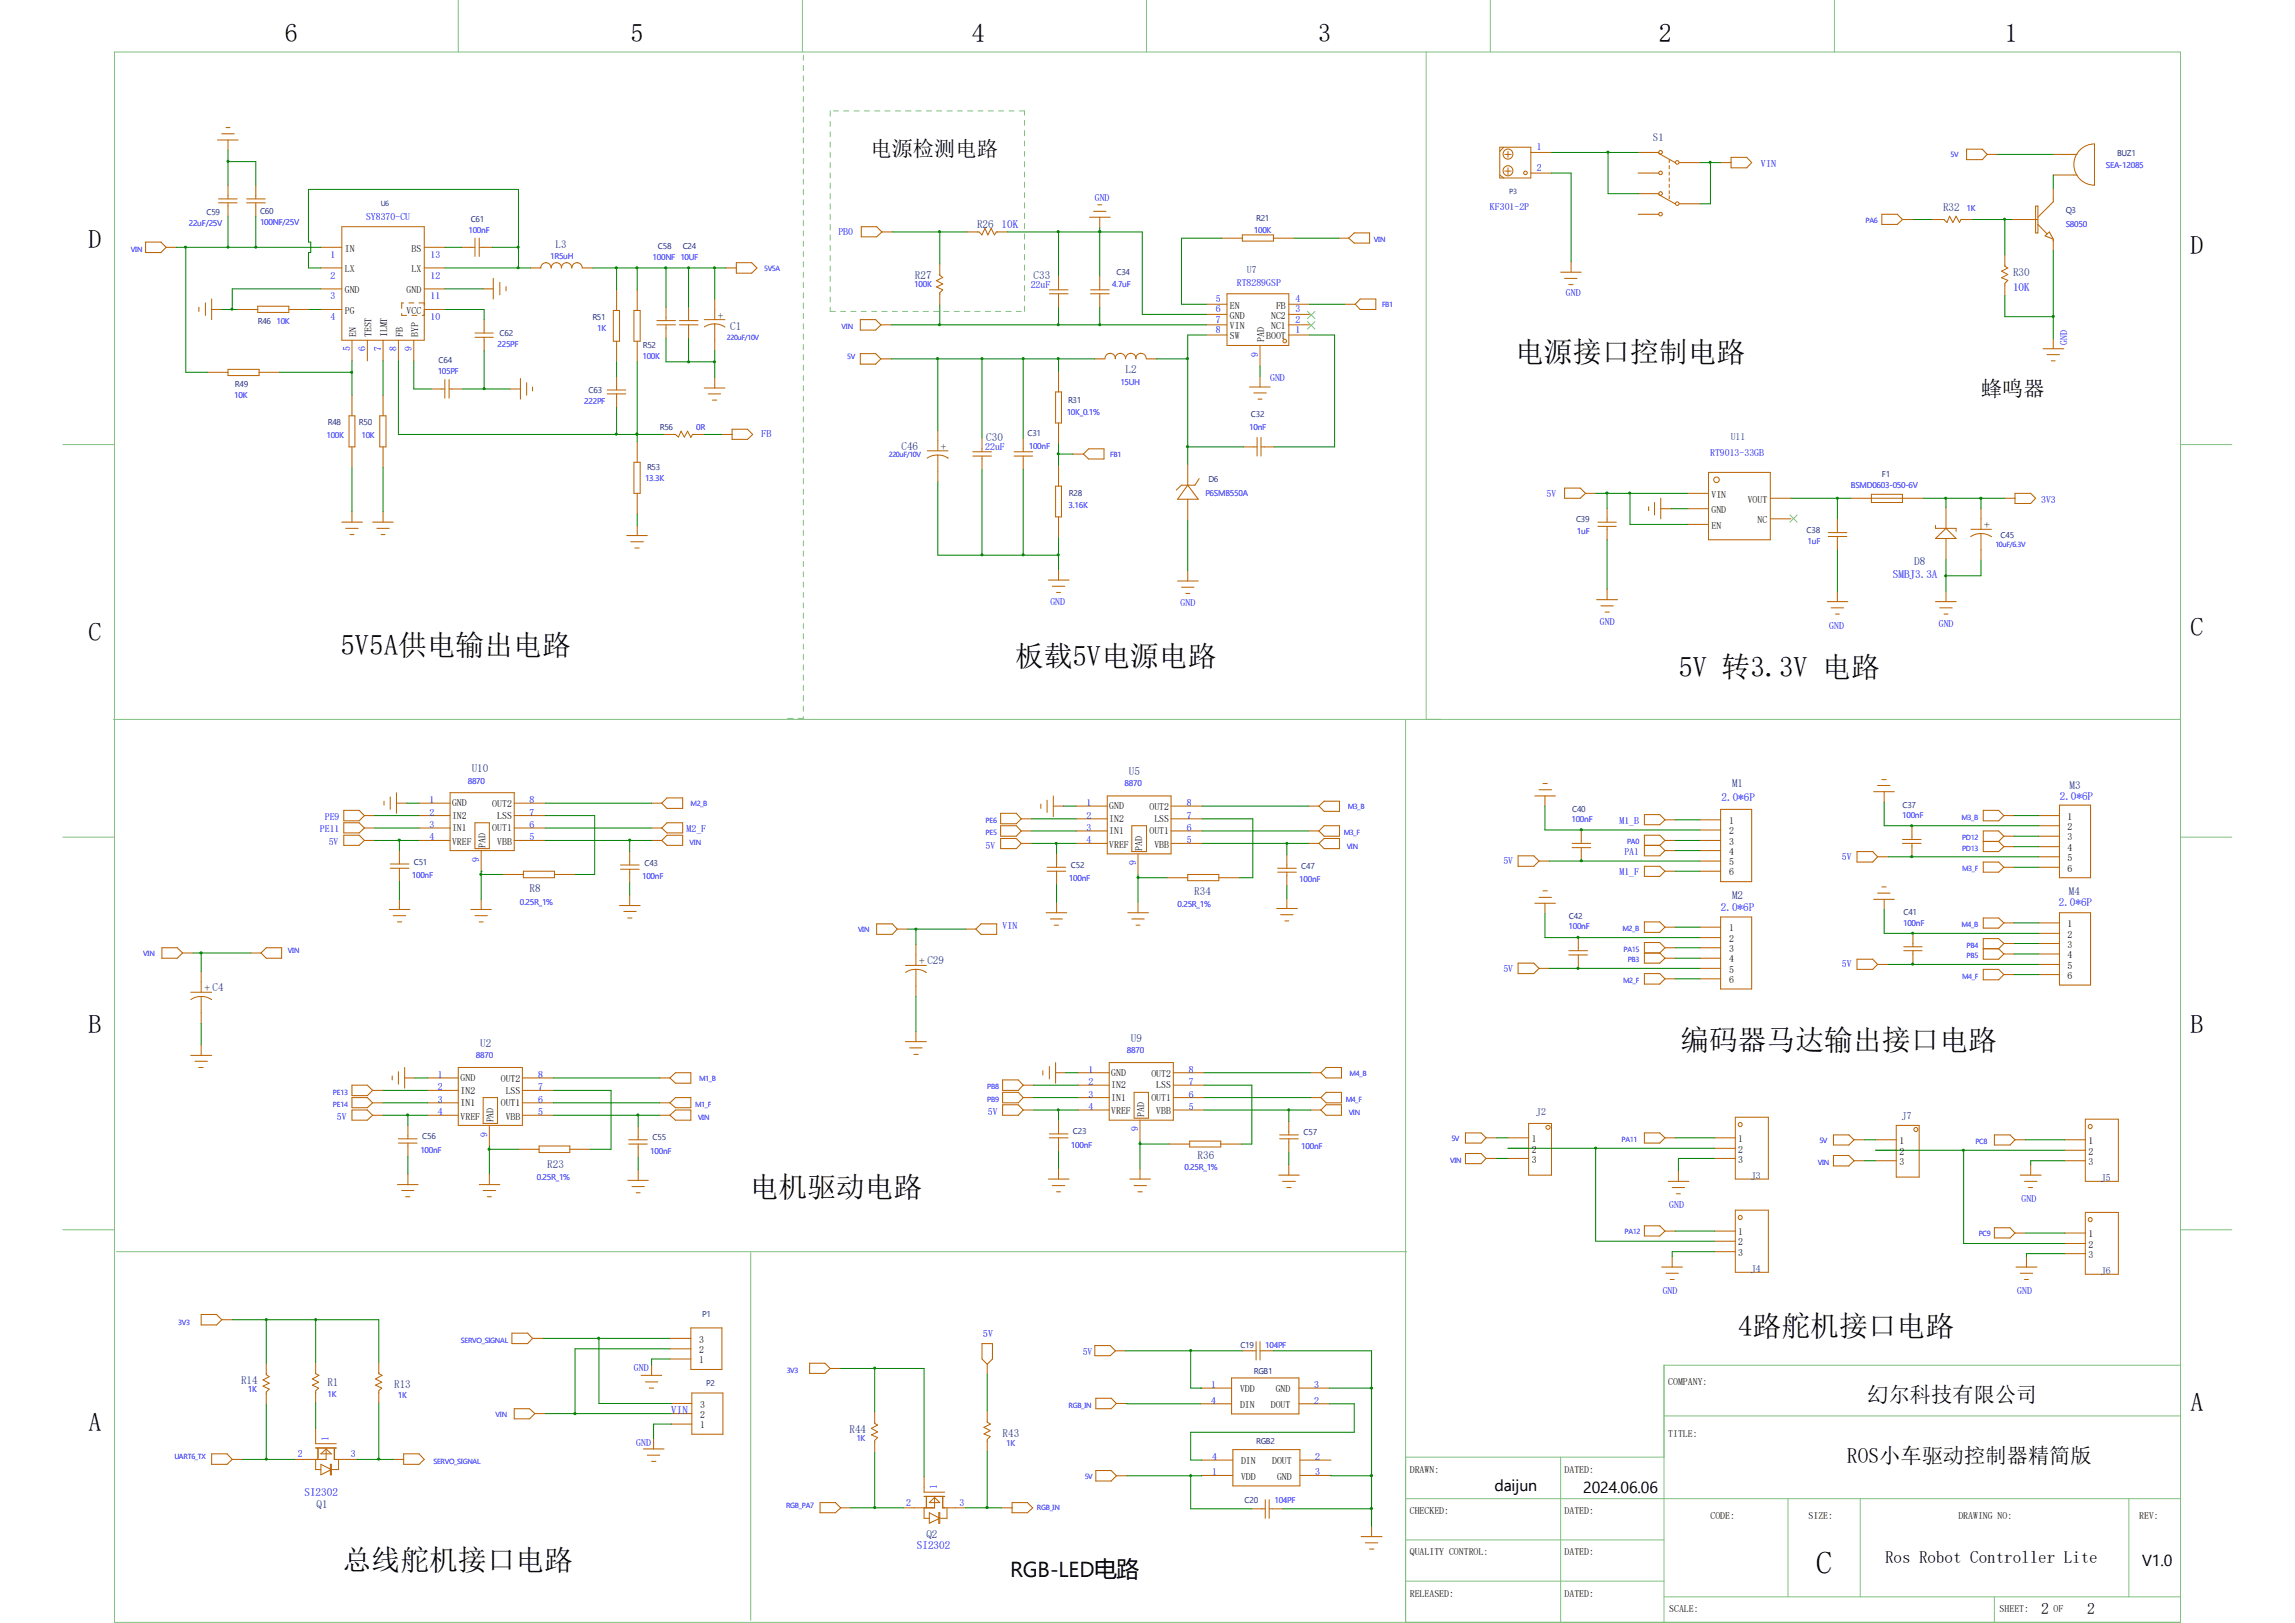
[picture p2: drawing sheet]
<svg xmlns="http://www.w3.org/2000/svg" width="297mm" height="210mm" viewBox="0 0 297 210" stroke-linecap="round" stroke-linejoin="round" font-family="sans-serif">
<defs><g id="words">
<text font-size="4.1" x="235" y="203.7">C</text>
<g font-size="3.7">
<text x="196.1" y="46.8">电源接口控制电路</text>
<text x="44.1" y="84.8">5V5A供电输出电路</text>
<text x="131.4" y="86.1">板载5V电源电路</text>
<text x="217.2" y="87.6">5V 转3.3V 电路</text>
<text x="217.5" y="135.9">编码器马达输出接口电路</text>
<text x="97" y="154.9">电机驱动电路</text>
<text x="225" y="172.9">4路舵机接口电路</text>
<text x="44.4" y="203.1">总线舵机接口电路</text>
</g>
<g font-size="3.3">
<text x="36.9" y="5.4">6</text>
<text x="81.6" y="5.4">5</text>
<text x="125.8" y="5.4">4</text>
<text x="170.6" y="5.4">3</text>
<text x="214.7" y="5.4">2</text>
<text x="259.5" y="5.4">1</text>
<text x="11.5" y="32.1">D</text>
<text x="283.5" y="32.8">D</text>
<text x="11.5" y="82.9">C</text>
<text x="283.5" y="82.3">C</text>
<text x="11.5" y="133.7">B</text>
<text x="283.5" y="133.7">B</text>
<text x="11.5" y="185.2">A</text>
<text x="283.5" y="182.5">A</text>
</g>
<g font-size="2.8">
<text x="112.6" y="20.2">电源检测电路</text>
<text x="256.4" y="51.3">蜂鸣器</text>
<text x="241.7" y="181.5">幻尔科技有限公司</text>
<text x="239" y="189.4">ROS小车驱动控制器精简版</text>
<text x="130.7" y="204.1">RGB-LED电路</text>
</g>
<text font-size="2.2" x="244" y="202.3">Ros Robot Controller Lite</text>
<g font-size="2.1">
<text x="193.4" y="193">daijun</text>
<text x="204.9" y="193.2">2024.06.06</text>
<text x="277.2" y="202.6">V1.0</text>
</g>
<g font-size="2">
<text x="264.2" y="208.8">2</text>
<text x="270.1" y="208.8">2</text>
</g>
<g font-size="1.4" fill="#004080">
<text x="213.9" y="18.2">S1</text>
<text x="126.4" y="29.5">R26</text>
<text x="251.5" y="27.3">R32</text>
<text x="71.9" y="32.1">L3</text>
<text x="260.5" y="35.8">R30</text>
<text x="118.4" y="36.1">R27</text>
<text x="133.8" y="36.1">C33</text>
<text x="94.5" y="42.7">C1</text>
<text x="145.7" y="48.3">L2</text>
<text x="116.7" y="58.2">C46</text>
<text x="127.6" y="57">C30</text>
<text x="247.7" y="73.1">D8</text>
<text x="61" y="99.9">U10</text>
<text x="146.1" y="100.3">U5</text>
<text x="224.2" y="101.9">M1</text>
<text x="267.8" y="102.1">M3</text>
<text x="68.5" y="115.4">R8</text>
<text x="154.6" y="115.8">R34</text>
<text x="224.2" y="116.4">M2</text>
<text x="267.8" y="115.9">M4</text>
<text x="62.1" y="135.5">U2</text>
<text x="146.3" y="134.8">U9</text>
<text x="70.8" y="151.1">R23</text>
<text x="155" y="150">R36</text>
<text x="31.2" y="179.1">R14</text>
<text x="42.4" y="179.4">R1</text>
<text x="51" y="179.6">R13</text>
<text x="109.9" y="185.4">R44</text>
<text x="129.8" y="185.9">R43</text>
<text x="41" y="195.2">Q1</text>
<text x="119.9" y="199">Q2</text>
</g>
<g font-size="1.4" fill="#00f">
<text x="129.6" y="29.5">10K</text>
<text x="260.5" y="37.6">10K</text>
<text x="245" y="74.8">SMBJ3.3A</text>
<text x="222.8" y="103.7">2.0*6P</text>
<text x="266.6" y="103.5">2.0*6P</text>
<text x="222.7" y="117.9">2.0*6P</text>
<text x="266.4" y="117.2">2.0*6P</text>
<text x="86.9" y="182.9">VIN</text>
<text x="39.4" y="193.5">SI2302</text>
<text x="118.7" y="200.5">SI2302</text>
</g>
<g font-size="1.4">
<text x="92.9" y="41.4">+</text>
<text x="121.8" y="58.3">+</text>
<text x="256.8" y="68.5">+</text>
<text x="119" y="124.9">+ C29</text>
<text x="26.5" y="128.4">+ C4</text>
</g>
<g font-size="1.3" fill="#00f">
<text x="198.9" y="19.4">1</text>
<text x="198.9" y="22.1">2</text>
<text x="227.9" y="21.6">VIN</text>
<text x="47.4" y="28.4">SY8370-CU</text>
<text x="141.7" y="26">GND</text>
<text x="192.8" y="27.2">KF301-2P</text>
<text x="42.8" y="33.4">1</text>
<text x="55.7" y="33.4">13</text>
<text x="108.5" y="30.4">PB0</text>
<text x="42.8" y="36.1">2</text>
<text x="42.8" y="38.7">3</text>
<text x="42.8" y="41.4">4</text>
<text x="55.7" y="41.4">10</text>
<text x="55.7" y="38.7">11</text>
<text x="55.7" y="36.1">12</text>
<text x="133.4" y="37.2">22uF</text>
<text x="157.4" y="39.1">5</text>
<text x="157.4" y="40.4">6</text>
<text x="157.4" y="41.7">7</text>
<text x="160.1" y="37">RT8289GSP</text>
<text x="167.6" y="41.7">2</text>
<text x="167.6" y="40.4">3</text>
<text x="167.6" y="39.1">4</text>
<text x="202.6" y="38.3">GND</text>
<text x="45.3" y="45.5" transform="rotate(-90 45.3 45.5)">5</text>
<text x="47.3" y="45.5" transform="rotate(-90 47.3 45.5)">6</text>
<text x="49.3" y="45.5" transform="rotate(-90 49.3 45.5)">7</text>
<text x="51.3" y="45.5" transform="rotate(-90 51.3 45.5)">8</text>
<text x="53.3" y="45.5" transform="rotate(-90 53.3 45.5)">9</text>
<text x="157.4" y="43.1">8</text>
<text x="162.8" y="46.1" transform="rotate(-90 162.8 46.1)">9</text>
<text x="167.6" y="43.1">1</text>
<text x="267.5" y="44.6" transform="rotate(-90 267.5 44.6)">GND</text>
<text x="164.4" y="49.4">GND</text>
<text x="98.5" y="56.6">FB</text>
<text x="127.5" y="58.2">22uF</text>
<text x="221.3" y="59.1">RT9013-33GB</text>
<text x="200.2" y="64.3">5V</text>
<text x="264.2" y="65">3V3</text>
<text x="135.9" y="78.3">GND</text>
<text x="152.8" y="78.4">GND</text>
<text x="207.1" y="80.8">GND</text>
<text x="236.7" y="81.4">GND</text>
<text x="250.9" y="81.2">GND</text>
<text x="41.4" y="107.7">PE11</text>
<text x="42" y="106.1">PE9</text>
<text x="55.6" y="103.9">1</text>
<text x="55.6" y="105.5">2</text>
<text x="55.6" y="107.1">3</text>
<text x="68.5" y="107.1">6</text>
<text x="68.5" y="105.5">7</text>
<text x="68.5" y="103.9">8</text>
<text x="88.9" y="107.7">M2_F</text>
<text x="140.6" y="104.3">1</text>
<text x="140.6" y="106">2</text>
<text x="140.6" y="107.5">3</text>
<text x="153.6" y="107.5">6</text>
<text x="153.6" y="106">7</text>
<text x="153.6" y="104.3">8</text>
<text x="209.6" y="106.6">M1_B</text>
<text x="42.5" y="109.4">5V</text>
<text x="55.6" y="108.8">4</text>
<text x="62" y="111.5" transform="rotate(-90 62 111.5)">9</text>
<text x="68.5" y="108.8">5</text>
<text x="127.6" y="109.8">5V</text>
<text x="140.6" y="109.1">4</text>
<text x="147" y="111.9" transform="rotate(-90 147 111.9)">9</text>
<text x="153.6" y="109.1">5</text>
<text x="194.6" y="111.8">5V</text>
<text x="209.6" y="113.3">M1_F</text>
<text x="210.2" y="110.6">PA1</text>
<text x="238.4" y="111.3">5V</text>
<text x="129.8" y="120.2">VIN</text>
<text x="194.6" y="125.7">5V</text>
<text x="238.4" y="125.2">5V</text>
<text x="56.7" y="139.5">1</text>
<text x="56.7" y="141.1">2</text>
<text x="56.7" y="142.7">3</text>
<text x="69.6" y="142.7">6</text>
<text x="69.6" y="141.1">7</text>
<text x="69.6" y="139.5">8</text>
<text x="140.9" y="138.8">1</text>
<text x="140.9" y="140.4">2</text>
<text x="140.9" y="142">3</text>
<text x="140.9" y="143.6">4</text>
<text x="153.8" y="143.6">5</text>
<text x="153.8" y="142">6</text>
<text x="153.8" y="140.4">7</text>
<text x="153.8" y="138.8">8</text>
<text x="43.6" y="144.9">5V</text>
<text x="56.7" y="144.3">4</text>
<text x="63.1" y="147.1" transform="rotate(-90 63.1 147.1)">9</text>
<text x="69.6" y="144.3">5</text>
<text x="127.8" y="144.3">5V</text>
<text x="147.3" y="146.4" transform="rotate(-90 147.3 146.4)">9</text>
<text x="261.6" y="155.5">GND</text>
<text x="216" y="156.3">GND</text>
<text x="215.2" y="167.4">GND</text>
<text x="261.1" y="167.4">GND</text>
<text x="127.2" y="173.1">5V</text>
<text x="82" y="177.5">GND</text>
<text x="140.1" y="175.3">5V</text>
<text x="156.8" y="179.6">1</text>
<text x="170.1" y="179.6">3</text>
<text x="156.8" y="181.7">4</text>
<text x="170.1" y="181.7">2</text>
<text x="38.5" y="188.6">2</text>
<text x="42.5" y="186.4" transform="rotate(-90 42.5 186.4)">1</text>
<text x="45.4" y="188.6">3</text>
<text x="82.3" y="187.1">GND</text>
<text x="156.9" y="190.9">1</text>
<text x="156.9" y="188.9">4</text>
<text x="170.2" y="188.9">2</text>
<text x="170.2" y="190.9">3</text>
<text x="117.3" y="194.9">2</text>
<text x="121.2" y="192.7" transform="rotate(-90 121.2 192.7)">1</text>
<text x="124.2" y="194.9">3</text>
</g>
<g font-size="1.3">
<text x="44.6" y="32.6">IN</text>
<text x="44.6" y="35.2">LX</text>
<text x="53.3" y="35.2">LX</text>
<text x="53.3" y="32.6">BS</text>
<text x="44.6" y="37.9">GND</text>
<text x="44.6" y="40.6">PG</text>
<text x="52.6" y="40.6">VCC</text>
<text x="52.6" y="37.9">GND</text>
<text x="159.2" y="39.9">EN</text>
<text x="159.2" y="41.2">GND</text>
<text x="164.5" y="41.2">NC2</text>
<text x="165.1" y="39.9">FB</text>
<text x="46.1" y="43.6" transform="rotate(-90 46.1 43.6)">EN</text>
<text x="48.1" y="43.6" transform="rotate(-90 48.1 43.6)">TEST</text>
<text x="50.1" y="43.6" transform="rotate(-90 50.1 43.6)">ILMT</text>
<text x="52.1" y="43.6" transform="rotate(-90 52.1 43.6)">FB</text>
<text x="54.1" y="43.6" transform="rotate(-90 54.1 43.6)">BYP</text>
<text x="159.2" y="42.6">VIN</text>
<text x="159.2" y="43.9">SW</text>
<text x="163.6" y="44.3" transform="rotate(-90 163.6 44.3)">PAD</text>
<text x="163.9" y="43.9">BOOT</text>
<text x="164.5" y="42.6">NC1</text>
<text x="221.5" y="64.4">VIN</text>
<text x="226.2" y="65">VOUT</text>
<text x="221.5" y="66.4">GND</text>
<text x="221.5" y="68.4">EN</text>
<text x="227.5" y="67.7">NC</text>
<text x="58.5" y="104.4">GND</text>
<text x="58.5" y="106">IN2</text>
<text x="58.5" y="107.6">IN1</text>
<text x="63.7" y="107.6">OUT1</text>
<text x="63.7" y="104.5">OUT2</text>
<text x="64.3" y="106">LSS</text>
<text x="143.6" y="104.7">GND</text>
<text x="143.6" y="106.3">IN2</text>
<text x="143.6" y="107.9">IN1</text>
<text x="148.8" y="107.9">OUT1</text>
<text x="148.8" y="104.9">OUT2</text>
<text x="149.4" y="106.3">LSS</text>
<text x="223.8" y="106.6">1</text>
<text x="223.8" y="107.9">2</text>
<text x="267.6" y="106.1">1</text>
<text x="267.6" y="107.4">2</text>
<text x="58.5" y="109.3">VREF</text>
<text x="62.8" y="109.7" transform="rotate(-90 62.8 109.7)">PAD</text>
<text x="64.3" y="109.3">VBB</text>
<text x="143.6" y="109.7">VREF</text>
<text x="147.8" y="110.1" transform="rotate(-90 147.8 110.1)">PAD</text>
<text x="149.4" y="109.7">VBB</text>
<text x="223.8" y="109.3">3</text>
<text x="223.8" y="110.6">4</text>
<text x="223.8" y="112">5</text>
<text x="223.8" y="113.3">6</text>
<text x="267.6" y="108.8">3</text>
<text x="267.6" y="110.1">4</text>
<text x="267.6" y="111.4">5</text>
<text x="267.6" y="112.8">6</text>
<text x="267.6" y="120">1</text>
<text x="223.8" y="120.5">1</text>
<text x="223.8" y="121.9">2</text>
<text x="223.8" y="123.2">3</text>
<text x="223.8" y="124.5">4</text>
<text x="223.8" y="125.9">5</text>
<text x="267.6" y="121.3">2</text>
<text x="267.6" y="122.6">3</text>
<text x="267.6" y="124">4</text>
<text x="267.6" y="125.3">5</text>
<text x="223.8" y="127.2">6</text>
<text x="267.6" y="126.7">6</text>
<text x="59.6" y="139.9">GND</text>
<text x="59.6" y="141.5">IN2</text>
<text x="59.6" y="143.1">IN1</text>
<text x="64.8" y="143.1">OUT1</text>
<text x="64.8" y="140">OUT2</text>
<text x="65.4" y="141.5">LSS</text>
<text x="143.8" y="139.2">GND</text>
<text x="143.8" y="140.8">IN2</text>
<text x="143.8" y="142.5">IN1</text>
<text x="149" y="142.5">OUT1</text>
<text x="149" y="139.4">OUT2</text>
<text x="149.6" y="140.8">LSS</text>
<text x="59.6" y="144.9">VREF</text>
<text x="63.9" y="145.2" transform="rotate(-90 63.9 145.2)">PAD</text>
<text x="65.4" y="144.9">VBB</text>
<text x="143.8" y="144.2">VREF</text>
<text x="148.1" y="144.6" transform="rotate(-90 148.1 144.6)">PAD</text>
<text x="149.6" y="144.2">VBB</text>
<text x="198.2" y="147.8">1</text>
<text x="198.2" y="149.1">2</text>
<text x="225" y="147.8">1</text>
<text x="225" y="149.1">2</text>
<text x="245.8" y="148">1</text>
<text x="245.8" y="149.4">2</text>
<text x="270.3" y="148">1</text>
<text x="270.3" y="149.4">2</text>
<text x="198.2" y="150.5">3</text>
<text x="225" y="150.5">3</text>
<text x="245.8" y="150.7">3</text>
<text x="270.3" y="150.7">3</text>
<text x="225" y="159.9">1</text>
<text x="225" y="161.2">2</text>
<text x="270.3" y="160.1">1</text>
<text x="270.3" y="161.5">2</text>
<text x="225" y="162.5">3</text>
<text x="270.3" y="162.8">3</text>
<text x="90.5" y="173.7">3</text>
<text x="90.5" y="176.4">1</text>
<text x="90.5" y="175.1">2</text>
<text x="215.9" y="179.2">COMPANY:</text>
<text x="90.6" y="184.8">1</text>
<text x="90.6" y="183.5">2</text>
<text x="90.6" y="182.2">3</text>
<text x="160.5" y="180.2">VDD</text>
<text x="160.5" y="182.2">DIN</text>
<text x="164.5" y="182.2">DOUT</text>
<text x="165.1" y="180.2">GND</text>
<text x="215.9" y="185.9">TITLE:</text>
<text x="160.6" y="191.5">VDD</text>
<text x="160.6" y="189.5">DIN</text>
<text x="164.6" y="189.5">DOUT</text>
<text x="165.3" y="191.5">GND</text>
<text x="182.5" y="190.5">DRAWN:</text>
<text x="202.5" y="190.5">DATED:</text>
<text x="182.5" y="195.9">CHECKED:</text>
<text x="202.5" y="195.9">DATED:</text>
<text x="221.4" y="196.6">CODE:</text>
<text x="234.1" y="196.6">SIZE:</text>
<text x="253.4" y="196.6">DRAWING NO:</text>
<text x="276.9" y="196.6">REV:</text>
<text x="182.5" y="201.3">QUALITY CONTROL:</text>
<text x="202.5" y="201.3">DATED:</text>
<text x="182.5" y="206.6">RELEASED:</text>
<text x="202.5" y="206.6">DATED:</text>
<text x="216" y="208.6">SCALE:</text>
<text x="258.8" y="208.6">SHEET:</text>
<text x="265.8" y="208.6">OF</text>
</g>
<g font-size="1.3" fill="#004080">
<text x="161.4" y="35.4">U7</text>
<text x="224" y="57">U11</text>
<text x="198.8" y="144.3">J2</text>
<text x="246.1" y="144.8">J7</text>
<text x="226.6" y="152.6">J3</text>
<text x="271.9" y="152.9">J5</text>
<text x="226.6" y="164.6">J4</text>
<text x="271.9" y="164.9">J6</text>
</g>
<g font-size="1.1" fill="#00f">
<text x="272.5" y="21.7">SEA-12085</text>
<text x="24.4" y="29.3">22uF/25V</text>
<text x="33.7" y="29.1">100NF/25V</text>
<text x="254.5" y="27.3">1K</text>
<text x="267.3" y="29.3">S8050</text>
<text x="60.6" y="30.1">100nF</text>
<text x="71.2" y="33.5">1R5uH</text>
<text x="84.5" y="33.7">100NF 10UF</text>
<text x="162.3" y="30.1">100K</text>
<text x="35.8" y="41.9">10K</text>
<text x="118.3" y="37.1">100K</text>
<text x="143.9" y="37.1">4.7uF</text>
<text x="64.4" y="44.9">225PF</text>
<text x="77.3" y="42.9">1K</text>
<text x="83.1" y="46.5">100K</text>
<text x="30.3" y="51.5">10K</text>
<text x="56.6" y="48.4">105PF</text>
<text x="75.6" y="52.2">222PF</text>
<text x="138" y="53.7">10K_0.1%</text>
<text x="145" y="49.8">15UH</text>
<text x="42.2" y="56.6">100K</text>
<text x="46.8" y="56.6">10K</text>
<text x="90.1" y="55.7">0R</text>
<text x="133.1" y="58.1">100nF</text>
<text x="161.7" y="55.6">10nF</text>
<text x="83.5" y="62.3">13.3K</text>
<text x="138.3" y="65.7">3.16K</text>
<text x="156" y="64.1">P6SMB550A</text>
<text x="239.5" y="63.2">BSMD0603-050-6V</text>
<text x="204.1" y="69">1uF</text>
<text x="233.9" y="70.4">1uF</text>
<text x="60.5" y="101.4">8870</text>
<text x="145.5" y="101.8">8870</text>
<text x="203.4" y="106.4">100nF</text>
<text x="246.2" y="105.8">100nF</text>
<text x="53.3" y="113.6">100nF</text>
<text x="83.1" y="113.7">100nF</text>
<text x="67.3" y="117.1">0.25R_1%</text>
<text x="138.3" y="114">100nF</text>
<text x="152.4" y="117.3">0.25R_1%</text>
<text x="168.1" y="114.1">100nF</text>
<text x="246.3" y="119.8">100nF</text>
<text x="203" y="120.3">100nF</text>
<text x="61.6" y="136.9">8870</text>
<text x="145.8" y="136.3">8870</text>
<text x="54.4" y="149.1">100nF</text>
<text x="84.2" y="149.3">100nF</text>
<text x="138.6" y="148.5">100nF</text>
<text x="168.4" y="148.6">100nF</text>
<text x="69.5" y="152.7">0.25R_1%</text>
<text x="153.3" y="151.4">0.25R_1%</text>
<text x="163.7" y="174.4">104PF</text>
<text x="32.1" y="180.2">1K</text>
<text x="42.4" y="180.7">1K</text>
<text x="51.5" y="180.8">1K</text>
<text x="110.8" y="186.5">1K</text>
<text x="130.2" y="187.2">1K</text>
<text x="164.9" y="194.5">104PF</text>
</g>
<g font-size="1.1" fill="#004080">
<text x="274" y="20.2">BUZ1</text>
<text x="26.7" y="27.8">C59</text>
<text x="33.7" y="27.6">C60</text>
<text x="60.9" y="28.8">C61</text>
<text x="162.6" y="28.5">R21</text>
<text x="267.3" y="27.6">Q3</text>
<text x="85.1" y="32.2">C58</text>
<text x="88.3" y="32.2">C24</text>
<text x="144.5" y="35.6">C34</text>
<text x="33.4" y="41.9">R46</text>
<text x="76.7" y="41.4">R51</text>
<text x="56.8" y="47">C64</text>
<text x="64.6" y="43.4">C62</text>
<text x="83.2" y="45">R52</text>
<text x="30.4" y="50.1">R49</text>
<text x="76.2" y="50.8">C63</text>
<text x="138.2" y="52.1">R31</text>
<text x="161.9" y="54">C32</text>
<text x="42.4" y="55">R48</text>
<text x="46.4" y="55">R50</text>
<text x="85.4" y="55.7">R56</text>
<text x="133" y="56.5">C31</text>
<text x="83.7" y="60.8">R53</text>
<text x="138.3" y="64.1">R28</text>
<text x="156.4" y="62.4">D6</text>
<text x="243.5" y="61.7">F1</text>
<text x="204" y="67.6">C39</text>
<text x="233.8" y="68.9">C38</text>
<text x="258.9" y="69.7">C45</text>
<text x="203.5" y="105">C40</text>
<text x="246.2" y="104.5">C37</text>
<text x="53.6" y="111.9">C51</text>
<text x="83.4" y="112">C43</text>
<text x="138.6" y="112.3">C52</text>
<text x="168.4" y="112.4">C47</text>
<text x="203" y="119">C42</text>
<text x="246.3" y="118.4">C41</text>
<text x="54.7" y="147.4">C56</text>
<text x="84.5" y="147.6">C55</text>
<text x="138.9" y="146.8">C23</text>
<text x="168.7" y="146.9">C57</text>
<text x="90.9" y="170.4">P1</text>
<text x="91.4" y="179.4">P2</text>
<text x="160.5" y="174.4">C19</text>
<text x="162.3" y="177.8">RGB1</text>
<text x="162.6" y="186.9">RGB2</text>
<text x="161.1" y="194.5">C20</text>
</g>
<g font-size="1" fill="#00f">
<text x="252.4" y="20.4">5V</text>
<text x="241.4" y="28.9">PA6</text>
<text x="16.9" y="32.6">VIN</text>
<text x="98.9" y="35.1">5V5A</text>
<text x="177.8" y="31.3">VIN</text>
<text x="178.9" y="39.8">FB1</text>
<text x="94.1" y="44">220uF/10V</text>
<text x="108.9" y="42.6">VIN</text>
<text x="109.6" y="46.4">5V</text>
<text x="115" y="59.2">220uF/10V</text>
<text x="143.7" y="59.1">FB1</text>
<text x="258.2" y="70.7">10uF/6.3V</text>
<text x="89.4" y="104.3">M2_B</text>
<text x="127.6" y="106.5">PE6</text>
<text x="174.4" y="104.7">M3_B</text>
<text x="253.8" y="106.1">M3_B</text>
<text x="89.2" y="109.4">VIN</text>
<text x="127.6" y="108.1">PE5</text>
<text x="173.9" y="108.1">M3_F</text>
<text x="174.3" y="109.8">VIN</text>
<text x="210.6" y="109.3">PA0</text>
<text x="253.9" y="112.7">M3_F</text>
<text x="253.9" y="108.8">PD12</text>
<text x="253.9" y="110.1">PD13</text>
<text x="253.8" y="120">M4_B</text>
<text x="18.5" y="123.7">VIN</text>
<text x="37.3" y="123.3">VIN</text>
<text x="111" y="120.6">VIN</text>
<text x="210" y="120.5">M2_B</text>
<text x="210.1" y="123.2">PA15</text>
<text x="210.7" y="124.5">PB3</text>
<text x="254.5" y="122.6">PB4</text>
<text x="254.5" y="124">PB5</text>
<text x="210.1" y="127.2">M2_F</text>
<text x="253.9" y="126.7">M4_F</text>
<text x="43.1" y="143.2">PE14</text>
<text x="43.1" y="141.6">PE13</text>
<text x="90" y="143.2">M1_F</text>
<text x="90.5" y="139.9">M1_B</text>
<text x="127.8" y="142.6">PB9</text>
<text x="127.8" y="141">PB8</text>
<text x="174.2" y="142.6">M4_F</text>
<text x="174.7" y="139.2">M4_B</text>
<text x="90.3" y="144.9">VIN</text>
<text x="174.5" y="144.3">VIN</text>
<text x="187.8" y="147.7">5V</text>
<text x="209.8" y="147.8">PA11</text>
<text x="235.5" y="147.9">5V</text>
<text x="255.7" y="148">PC8</text>
<text x="187.7" y="150.5">VIN</text>
<text x="235.2" y="150.7">VIN</text>
<text x="210.2" y="159.7">PA12</text>
<text x="256.1" y="159.9">PC9</text>
<text x="23.1" y="171.4">3V3</text>
<text x="59.6" y="173.7">SERVO_SIGNAL</text>
<text x="101.8" y="177.7">3V3</text>
<text x="64.1" y="183.3">VIN</text>
<text x="138.3" y="182.2">RGB_IN</text>
<text x="22.6" y="188.8">UART6_TX</text>
<text x="56.1" y="189.5">SERVO_SIGNAL</text>
<text x="140.4" y="191.4">5V</text>
<text x="101.7" y="195.1">RGB_PA7</text>
<text x="134.2" y="195.4">RGB_IN</text>
</g>
<g font-size="1" fill="#004080">
<text x="49.3" y="26.7">U6</text>
<text x="195.3" y="25.1">P3</text>
</g>
</g></defs>
<g fill="none" stroke="#81c081" stroke-width=".13">
<path d="M14.8 6.7h267.4v203.2h-267.4zM59.3 0v6.7M103.8 0v6.7M104 7.2v.6M104 8.5v.6M104 9.8v.7M104 11.1v.7M104 12.5v.7M104 13.8v.7M104 15.2v.6M104 16.5v.7M104 17.8v.7"/>
<path d="M104 19.2v.7M107.4 14.4v.6M107.4 15.7v.6M107.4 17.1v.6M107.4 18.4v.6M107.4 19.7v.7M107.9 14.4h.6M109.2 14.4h.7M110.5 14.4h.7M111.8 14.4h.7M113.2 14.4h.7M114.5 14.4h.7"/>
<path d="M115.9 14.4h.6M117.2 14.4h.7M118.5 14.4h.7M119.9 14.4h.7M121.2 14.4h.7M122.6 14.4h.6M123.9 14.4h.6M125.2 14.4h.7M126.6 14.4h.6M127.9 14.4h.7M129.2 14.4h.7M130.6 14.4h.6"/>
<path d="M131.9 14.4h.7v.5M132.6 15.6v.6M132.6 16.9v.7M132.6 18.2v.7M132.6 19.6v.6M148.4 0v6.7M184.6 6.7v86.4M192.9 0v6.7M237.4 0v6.7M104 20.5v.7M104 21.8v.7M104 23.2v.6"/>
<path d="M104 24.5v.7M104 25.9v.6M104 27.2v.7M104 28.5v.7M104 29.9v.6M104 31.2v.7M104 32.6v.6M104 33.9v.6M104 35.2v.7M104 36.5v.7M104 37.9v.7M104 39.2v.7"/>
<path d="M107.4 21v.7M107.4 22.4v.6M107.4 23.7v.7M107.4 25.1v.6M107.4 26.4v.7M107.4 27.7v.7M107.4 29v.8M107.4 30.4v.7M107.4 31.7v.7M107.4 33.1v.6M107.4 34.4v.7M107.4 35.7v.7"/>
<path d="M107.4 37.1v.7M107.4 38.4v.7M107.4 39.8v.5h.7M132.6 20.9v.7M132.6 22.3v.6M132.6 23.6v.7M132.6 24.9v.7M132.6 26.2v.7M132.6 27.6v.7M132.6 28.9v.7M132.6 30.3v.6M132.6 31.6v.7"/>
<path d="M132.6 32.9v.7M132.6 34.3v.7M132.6 35.6v.7M132.6 37v.6M132.6 38.3v.6M132.6 39.6v.7M8.1 57.5h6.7M104 40.6v.6M104 41.9v.7M104 43.2v.7M104 44.6v.7M104 45.9v.7"/>
<path d="M104 47.2v.7M104 48.6v.6M104 49.9v.7M104 51.3v.6M104 52.6v.7M104 53.9v.7M104 55.3v.6M104 56.6v.7M104 58v.6M104 59.3v.6M108.8 40.3h.6M110.1 40.3h.7"/>
<path d="M111.5 40.3h.6M112.8 40.3h.7M114.1 40.3h.7M115.5 40.3h.6M116.8 40.3h.7M118.2 40.3h.6M119.5 40.3h.6M120.8 40.3h.7M122.1 40.3h.7M123.5 40.3h.7M124.8 40.3h.7M126.2 40.3h.6"/>
<path d="M127.5 40.3h.7M128.8 40.3h.7M130.2 40.3h.7M131.5 40.3h.7M169.2 40.3l1 .9M169.2 41.6l1 1M170.2 40.3l-1 .9M170.2 41.6l-1 1M282.2 57.5h6.6M104 60.6v.7M104 61.9v.7M104 63.3v.7"/>
<path d="M104 64.6v.7M104 66v.6M104 67.3v.7M104 68.6v.7M104 70v.7M104 71.3v.7M104 72.6v.7M104 74v.6M104 75.3v.7M104 76.7v.6M104 78v.7M104 79.3v.7"/>
<path d="M231.6 66.6l1 1M232.6 66.6l-1 1M14.7 93.1h267.5M101.9 93h.8M104 80.7v.6M104 82v.7M104 83.4v.6M104 84.7v.6M104 86v.7M104 87.3v.7M104 88.7v.7M104 90v.7"/>
<path d="M104 91.4v.6M104 92.7v.3h-.7M181.9 93.1v116.8M8.1 108.3h6.7M282.2 108.3h6.6M8.1 159.1h6.7M282.2 159.1h6.6M15.1 162h166.9M97.2 162.1v47.6M282.2 176.7h-66.9v33.2M181.9 193.9h100.3M181.9 188.6h33.4"/>
<path d="M181.9 199.3h33.4M202 188.6v21.3M215.3 183.2h66.9M231.4 193.9v12.7M240.7 193.9v12.7M275.5 193.9v12.7M181.9 204.6h33.4M215.3 206.6h66.9M258.1 206.6v3.3"/>
</g>
<g fill="none" stroke="#bb6200" stroke-width=".13">
<path d="M28.2 18.1h2.6M28.7 17.3h1.6M29.3 16.5h.5M29.5 18.1v1.3M194.1 19h4v4h-4zM194.6 19l-.5 .6M194.7 20h.9M195.2 19.6v.8M198.1 19.7h2.7M212 19.7h2.7M214.7 19.9l2.1 1.1M254.5 19.3h2l.7 .7-.7 .7h-2z"/>
<path d="M257.2 20h1.3M265.7 20h3.1M269.4 19.2l.5-.3 .5-.2 .7-.1v5.4a2.67 2.67 0 0 1-2.6-1.8 2.67 2.67 0 0 1 .9-3zM18.8 31.3h2l.7 .7-.7 .7h-2zM21.5 32h1.3M25.7 39.8v.5M26.6 39.2v1.6M27.4 38.7v2.7M28.3 25.7h2.4M28.3 26.2h2.4M29.5 24v1.7M29.5 26.2v1.8"/>
<path d="M31.9 25.7h2.4M31.9 26.2h2.4M33.1 24v1.7M33.1 26.2v1.8M33.4 39.6h4v.8h-4zM41.5 32h2.7M41.5 34.7h2.7M41.5 37.4h2.7M44.2 29.3h10.7v14.7h-10.7zM52.2 39.2h-.2v.7M52.9 39.2h.7M54.2 39.2h.7"/>
<path d="M54.9 32h2.7M54.9 34.7h2.7M54.9 37.4h2.7M59.7 32h1.8M61.5 30.8v2.4M62 32h1.7M62 30.8v2.4M62.5 37.4h1.3M63.8 36v2.7M64.7 36.5v1.6M65.5 37.1v.5M68.7 34.7h1.3"/>
<path d="M70.7 34a.68 .68 0 0 1 .6 .7 .68 .68 0 0 1 .7-.7 .68 .68 0 0 1 .7 .7M70.7 34a.68 .68 0 0 0-.7 .7M73.4 34a.68 .68 0 0 0-.8 .7M74.7 34a.68 .68 0 0 1 .7 .7h1.3M74.7 34a.68 .68 0 0 0-.7 .7 .68 .68 0 0 0-.7-.7M79.8 37.5v2.7M82.5 37.5v2.7M86.2 39.8v1.7M89.1 39.8v1.7M92.5 38.7v2.7M93.9 34.7h1.4M95.3 34h2l.7 .7-.7 .6h-2z"/>
<path d="M111.5 29.3h2l.6 .7-.6 .6h-2zM114.1 30h1.4M121.6 34.2v1.4l.4 .3-.8 .4 .8 .4-.8 .4 .8 .4-.4 .4v1.6M125.1 30h1.6l.4 .4 .4-.9 .3 .9 .5-.9 .4 .9 .2-.4h1.5M135.8 38h2.4M135.8 37.5h2.4M137 35.7v1.8M137 38v1.8M141 28.1h2.7M141.1 38h2.5M141.1 37.5h2.5M141.5 27.3h1.6"/>
<path d="M142.1 26.5h.5M142.3 28.1v1.4M142.3 35.7v1.8M142.3 38v1.8M156.1 39.4h2.7M158.1 30.8h2.7M158.8 38h8v6.7h-8zM160.8 30.4h4v.8h-4zM164.8 30.8h2.7M166.8 39.4h2.7M173.2 30.8h1.3M174 39.4h1.4"/>
<path d="M174.5 30.8l.8-.7h1.9v1.4h-1.9zM176 38.7h2.1v1.3h-2.1l-.6-.6zM194.1 22.6l.5 .4M194.7 22.1h.9M195.2 21.7v.9M198.1 22.4h2.7M202 35.2h2.6M202.5 36h1.6M203 36.8h.6M203.3 33.9v1.3M212 22.4h2.7M212 25.1h2.7"/>
<path d="M212 27.7h2.7M214.7 25.2l2.1 1.2M216 20.7v.3M216 21.4v.4M216 22.3v.3M216 23v.5M216 23.8v.5M216 24.7v.4M216 25.3v.4M217.3 21h2.7M217.3 26.4h2.7M222.7 21h1.3"/>
<path d="M224 20.4h2.1l.6 .6-.6 .7h-2.1zM243.5 27.7h2l.7 .7-.7 .6h-2zM246.2 28.4h1.4M250 28.4h1.6l.4 .4 .3-.8 .4 .8 .5-.8 .4 .8 .2-.4h1.5M259.5 33v1.5l.3 .2-.8 .4 .8 .4-.8 .4 .8 .4-.3 .4v1.5M260.4 28.4h3.3M263.4 26.7h.3v3.4h-.3zM263.7 29l1.2 1.3M264.7 30.5l.5-.5 .5 .9zM265.7 24.4v1.7l-2 2M265.7 30.9v1.5M265.7 22.6h3.1"/>
<path d="M26.8 48.2h2.7M27.4 40h1.3M29.5 47.8h4v.8h-4zM30.7 40h2.7M33.5 48.2h2.7M37.4 40h2.7M41.5 40h2.7M45.2 53.8h.7v4h-.7zM45.6 44v2.7M45.6 51.1v2.7M45.6 57.8v2.7M47.5 44v2.7"/>
<path d="M49.1 53.8h.9v4h-.9zM49.6 44v2.7M49.6 51.1v2.7M49.6 57.8v2.7M51.6 44v2.7M52 40.6v.2h.6M53.3 40.8h.7M53.6 44v2.7M54.7 40.8h.2M54.9 40h2.7M55.8 50.3h1.8M57.6 49.1v2.4"/>
<path d="M58.1 50.3h1.8M58.1 49.1v2.4M61.5 43.1h2.3M61.5 43.6h2.3M62.7 41.4v1.7M62.7 43.6v1.8M66 50.3h1.4M67.4 49v2.6M68.2 49.5v1.6M68.9 50.1v.5M78.6 50.5h2.4M78.6 51h2.4"/>
<path d="M79.4 40.2h.8v4h-.8zM79.8 44.2v2.6M79.8 48.7v1.8M79.8 51v1.7M82 59.8h.8v4h-.8zM82 40.2h.8v4h-.8zM82.5 44.2v2.6M82.5 57.1v2.7M85 42h2.4M85 41.5h2.4M85.9 56.2h1.5l.4 .4 .3-.8 .5 .8 .4-.8 .4 .8 .2-.4h1.5M86.2 42v1.8"/>
<path d="M87.9 42h2.4M87.9 41.5h2.4M89.1 42v1.8M91.1 41.4h2.7M91.1 50.2h2.7M91.7 51h1.6M92.2 51.8h.6M92.5 41.9a2.08 2.08 0 0 1 1.3 .4M92.5 42v-.1a2.16 2.16 0 0 0-1.3 .4M92.5 41.9v3.5M92.5 48.9v1.3M93.4 56.2h1.3"/>
<path d="M94.7 55.5h2l.7 .7-.7 .7h-2zM111.3 41.4h2l.7 .6-.7 .7h-2zM111.3 45.8h2l.7 .6-.7 .7h-2zM114 42h1.4M114 46.4h1.4M120 58.3h2.7M121.3 58.9a2.16 2.16 0 0 0-1.3 .4M121.4 55.7v2.6M122.7 59.3a2.15 2.15 0 0 0-1.3-.4v3.5M125.9 58.5h2.4M125.9 59h2.4M127.1 56.7v1.8"/>
<path d="M127.1 59v1.7M131.2 58.5h2.4M131.2 59h2.4M132.4 56.7v1.8M132.4 59v1.7M136.6 50.7h.8v4h-.8zM137 48v2.7M137 54.7v2.7M138.9 58.8h1.3M140.9 58.1h2v1.3h-2l-.7-.6zM141.7 46.4h1.3M143.7 45.8a.57 .57 0 0 0-.7 .6"/>
<path d="M143.7 45.7a.68 .68 0 0 1 .7 .7M145 45.7a.68 .68 0 0 1 .7 .7M145 45.8a.57 .57 0 0 0-.7 .6M146.3 45.8a.57 .57 0 0 0-.6 .6M146.3 45.7a.68 .68 0 0 1 .7 .7M147.7 45.8a.57 .57 0 0 0-.7 .6M147.7 45.7a.68 .68 0 0 1 .6 .7M148.4 46.4h1.3M156.1 43.3h2.7M156.1 42h2.7M156.1 40.7h2.7M160.9 57.8h1.8"/>
<path d="M161.7 50.1h2.7M162.3 50.8h1.6M162.7 56.6v2.4M162.8 51.6h.5M163.1 44.7v2.7M163.1 48.7v1.4M163.2 57.8h1.7M163.2 56.6v2.4M166.8 43.3h2.7M166.8 42h2.7M166.8 40.7h2.7M264.4 45.1h2.7"/>
<path d="M264.9 45.9h1.6M265.5 46.7h.5M265.7 43.8v1.3M44.2 67.6h2.7M44.7 68.4h1.7M45.3 69.2h.5M45.6 66.2v1.4M48.2 67.6h2.7M48.8 68.4h1.6M49.3 69.2h.5M49.6 66.2v1.4M81.1 69.3h2.7"/>
<path d="M81.6 70.1h1.7M82.2 70.9h.5M82.5 63.8v2.7M82.5 68v1.3M135.7 75.1h2.6M136.2 75.9h1.6M136.6 62.9h.8v4h-.8zM136.7 76.7h.5M137 60.2v2.7M137 66.9v2.7M137 73.7v1.4M152.4 75.2h2.7"/>
<path d="M152.9 76h1.6M153.5 76.8h.5M153.7 62.8l1.4 1.8h-2.7zM153.7 60.1v2.7M153.7 64.6v2.7M153.7 73.8v1.4M155.2 61.9l-.6 .9h-1.7l-.7 .6M202.5 63.2h2l.7 .6-.7 .7h-2zM205.2 63.8h1.3M206.6 77.6h2.7M206.8 68.1h2.4M206.8 67.6h2.4"/>
<path d="M207.2 78.4h1.6M207.7 79.2h.6M208 65.8v1.8M208 68.1v1.7M208 76.2v1.4M213.4 65.6v.5M214.1 65v1.6M214.9 65.8h1.4M214.9 64.5v2.6M218.4 63.8h2.7M218.4 65.8h2.7M218.4 67.9h2.7"/>
<path d="M221.1 61.1h8v8.7h-8zM229.1 67.1h2.7M229.1 64.5h2.7M236.5 77.9h2.6M236.6 69.4h2.4M236.6 68.9h2.4M237 78.7h1.6M237.5 79.5h.5M237.8 67.1v1.8M237.8 69.4v1.8M237.8 76.5v1.4M239.5 64.5h9.4"/>
<path d="M242.2 64h4v1h-4zM250.5 69.7l1.3-1.3 1.4 1.3zM250.5 68v.4h2.7v.3M250.5 77.9h2.7M251 78.7h1.6M251.6 79.5h.5M251.8 65.7v2.7M251.8 69.7v2.7M251.8 76.5v1.4M255.1 68.5h2.6M256.4 69a2.16 2.16 0 0 0-1.4 .4M256.4 65.8v2.7"/>
<path d="M256.4 69v3.5M256.4 69a2.42 2.42 0 0 1 1.3 .4M259.5 64.5h1.3M260.8 63.8h2l.6 .7-.6 .7h-2zM44.5 106.5h2l.7 .6-.7 .7h-2zM44.5 108.1h2l.7 .7-.7 .6h-2zM44.5 104.9h2l.7 .6-.7 .7h-2zM47.2 105.5h1.3M47.2 107.1h1.3M47.2 108.8h1.3M49.7 103.7v.5M50.4 117.7h2.6"/>
<path d="M50.5 111.8h2.4M50.5 112.4h2.4M50.5 103.1v1.6M50.9 118.5h1.6M51.3 103.9h1.3M51.3 102.6v2.6M51.4 119.3h.6M51.7 110.1v1.7M51.7 112.4v1.7M51.7 116.4v1.3M54.2 103.9h4.1M54.2 105.5h4.1"/>
<path d="M54.2 107.1h4.1M54.2 108.8h4.1M58.3 102.6h8.2v7.5h-8.2zM60.9 117.7h2.7M61.5 106.5h1.8v3.3h-1.8zM61.5 118.5h1.6M62 119.3h.5M62.3 110.1v2.6M62.3 116.4v1.3M65.1 113.2h2.6M66.5 103.9h4.1M66.5 105.5h4.1"/>
<path d="M66.5 107.1h4.1M66.5 108.8h4.1M67.7 112.7h4.1v.9h-4.1zM71.8 113.2h2.6M80.2 117.2h2.6M80.3 111.9h2.4M80.3 112.5h2.4M80.7 117.9h1.6M81.2 118.8h.6M81.5 110.2v1.7M81.5 112.5v1.7M81.5 115.8v1.4"/>
<path d="M84.3 103.9h1.3M84.3 107.1h1.3M84.3 108.8h1.3M85.6 107.1l.7-.6h2v1.3h-2zM85.6 108.8l.7-.7h2v1.3h-2zM85.6 103.9l.7-.6h2v1.3h-2zM113.5 119.5h2l.6 .7-.6 .7h-2zM127 119.5h2v1.4h-2l-.7-.7zM129.5 108.5h2l.7 .6-.7 .7h-2zM129.5 106.8h2l.7 .7-.7 .7h-2zM129.5 105.2h2l.7 .8-.7 .6h-2zM132.2 109.1h1.3"/>
<path d="M132.2 106h1.3M132.2 107.5h1.3M134.7 104.1v.5M135.4 118.1h2.6M135.5 112.7h2.4M135.5 112.2h2.4M135.5 103.5v1.6M135.9 118.9h1.6M136.3 104.3h1.4M136.3 103v2.7M136.4 119.7h.6M136.7 110.5v1.7"/>
<path d="M136.7 112.7v1.8M136.7 116.8v1.3M139.3 109.1h4M139.3 104.3h4M139.3 106h4M139.3 107.5h4M143.3 103h8.3v7.5h-8.3zM146 118.1h2.6M146.5 106.8h1.9v3.4h-1.9zM146.5 118.9h1.6M147 119.7h.5M147.3 110.5v2.7"/>
<path d="M147.3 116.8v1.3M151 113.6h2.7M151.6 109.1h4M151.6 104.3h4M151.6 106h4M151.6 107.5h4M153.7 113.2h4v.8h-4zM157.7 113.6h2.7M165.2 117.6h2.7M165.4 112.4h2.4M165.4 112.9h2.4M165.7 118.4h1.6"/>
<path d="M166.3 119.2h.5M166.5 110.6v1.8M166.5 112.9v1.7M166.5 116.2v1.4M169.3 109.1h1.4M169.3 104.3h1.4M169.3 107.5h1.4M170.7 109.1l.7-.6h2v1.3h-2zM170.7 104.3l.7-.6h2v1.3h-2zM171.4 106.8h2v1.4h-2l-.7-.7zM196.5 110.7h2l.7 .7-.7 .7h-2zM198.6 103h2.7"/>
<path d="M198.6 116.9h2.7M199.2 111.4h1.3M199.2 102.2h1.6M199.2 116.1h1.6M199.7 101.4h.5M199.7 115.3h.5M199.9 103v1.3M199.9 116.9v1.3M203.5 109.1h2.4M203.5 109.7h2.4M204.6 107.4v1.7M204.6 109.7v1.7"/>
<path d="M212.8 109.4h2M212.8 105.4h2l.7 .7-.7 .6h-2zM212.8 112.1h2l.7 .6-.7 .7h-2zM212.8 119.3h2l.7 .7-.7 .6h-2zM214.8 109.4l.7 .7M215.5 110.1h1.3M215.5 108.8h1.3M215.5 106.1h1.3M215.5 112.7h1.3M215.5 120h1.3M215.5 108.8l-.7-.7h-2v2.6h2l.7-.6M215.5 108.8l-.7 .6"/>
<path d="M220 110.1h2.7M220 108.8h2.7M220 106.1h2.7M220 107.4h2.7M220 111.4h2.7M220 112.7h2.7M220 120h2.7M222.7 104.7h4v9.4h-4zM222.7 118.7h4v9.3h-4zM240.3 110.2h2.1l.6 .7-.6 .6h-2.1zM242.5 102.4h2.7M242.5 116.4h2.7"/>
<path d="M243 110.9h1.3M243 101.6h1.6M243 115.6h1.6M243.5 100.9h.6M243.5 114.8h.6M243.8 102.4v1.4M243.8 116.4v1.3M246.2 109.1h2.4M246.2 108.6h2.4M247.4 106.8v1.8M247.4 109.1v1.8M256.7 111.5h2l.6 .7-.6 .7h-2z"/>
<path d="M256.7 104.9h2l.6 .6-.6 .7h-2zM256.7 118.8h2l.6 .6-.6 .7h-2zM256.7 108.9h2M258.7 108.9l.6 .7M259.3 105.5h1.3M259.3 108.2h1.3M259.3 109.6h1.3M259.3 112.2h1.3M259.3 119.4h1.3M259.3 108.2l-.6-.7h-2v2.7h2l.6-.6M259.3 108.2l-.6 .7M263.9 105.5h2.6"/>
<path d="M263.9 106.8h2.6M263.9 108.2h2.6M263.9 109.6h2.6M263.9 110.9h2.6M263.9 112.2h2.6M263.9 119.4h2.6M266.5 104.2h4.1v9.4h-4.1zM266.5 118.1h4.1v9.4h-4.1zM21 122.6h1.9l.7 .7-.7 .7h-1.9zM23.6 123.3h1.4M24.7 128.4h2.7M24.7 136.6h2.7"/>
<path d="M25.2 137.3h1.6M25.7 138.1h.6M26 128.9a2.16 2.16 0 0 0-1.3 .4M26 125.7v2.7M26 128.9v3.5M26 135.2v1.4M26 128.9a2.15 2.15 0 0 1 1.4 .4h-.1M32.5 123.3h1.3M33.8 123.3l.7-.7h1.9v1.4h-1.9zM50.8 139.2v.5M51.6 138.7v1.6M52.4 139.5h1.3"/>
<path d="M52.4 138.1v2.7M55.3 139.5h4M59.3 138.1h8.3v7.5h-8.3zM67.6 139.5h4M85.4 139.5h1.3M86.7 139.5l.7-.7h2v1.4h-2zM116.1 120.2h1.4M117.2 124.9h2.7M117.2 134.8h2.7M117.7 135.6h1.6M118.3 136.4h.5M118.5 125.5v-.1a2.16 2.16 0 0 0-1.3 .4"/>
<path d="M118.5 122.3v2.6M118.5 133.5v1.3M119.8 125.9l.1-.1a2.15 2.15 0 0 0-1.4-.4v3.5M125 120.2h1.3M129.8 139.7h2l.6 .7-.6 .7h-2zM135 138.6v.5M135.8 138v1.6M136.6 137.5v2.7M136.6 138.8h1.3M139.5 138.8h4.1M143.6 137.5h8.2v7.4h-8.2zM151.8 138.8h4"/>
<path d="M169.6 138.8h1.3M170.9 138.8l.7-.7h2v1.4h-2zM196.5 124.6h2l.7 .7-.7 .7h-2zM199.2 125.3h1.3M203 123h2.4M203 123.6h2.4M204.3 121.3v1.7M204.3 123.6v1.7M212.8 123.3h2M212.8 126h2l.7 .7-.7 .6h-2zM214.8 123.3l.7 .7M215.5 122.6h1.3"/>
<path d="M215.5 124h1.3M215.5 126.7h1.3M215.5 122.6l-.7-.6h-2v2.6h2l.7-.6M215.5 122.6l-.7 .7M220 121.3h2.7M220 122.6h2.7M220 124h2.7M220 125.3h2.7M220 126.7h2.7M240.3 124.1h2.1l.6 .7-.6 .6h-2.1zM243 124.8h1.3M246.4 123h2.4"/>
<path d="M246.4 122.5h2.4M247.6 120.8v1.7M247.6 123v1.8M256.7 125.4h2l.6 .7-.6 .7h-2zM256.7 122.8h2M258.7 122.8l.6 .6M259.3 122.1h1.3M259.3 123.4h1.3M259.3 126.1h1.3M259.3 122.1l-.6-.6h-2v2.6h2l.6-.7M259.3 122.1l-.6 .7M263.9 120.8h2.6"/>
<path d="M263.9 122.1h2.6M263.9 123.4h2.6M263.9 124.8h2.6M263.9 126.1h2.6M45.6 142h1.9l.7 .7-.7 .6h-1.9zM45.6 143.6h1.9l.7 .7-.7 .6h-1.9zM45.6 140.4h1.9l.7 .7-.7 .7h-1.9zM48.2 141.1h1.4M48.2 142.7h1.4M48.2 144.3h1.4M51.4 153.3h2.7M51.6 147.4h2.4"/>
<path d="M51.6 147.9h2.4M52 154.1h1.6M52.5 154.9h.5M52.8 145.6v1.8M52.8 147.9v1.7M52.8 151.9v1.4M55.3 141.1h4M55.3 142.7h4M55.3 144.3h4M62 153.3h2.7M62.5 142h1.9v3.4h-1.9zM62.5 154.1h1.6"/>
<path d="M63.1 154.9h.5M63.3 145.6v2.7M63.3 151.9v1.4M67.1 148.7h2.7M67.6 141.1h4M67.6 142.7h4M67.6 144.3h4M69.8 148.3h3.9v.8h-3.9zM73.7 148.7h2.7M81.2 152.7h2.7M81.4 147.5h2.4M81.4 148h2.4"/>
<path d="M81.8 153.5h1.6M82.3 154.3h.5M82.6 145.8v1.7M82.6 148v1.8M82.6 151.4v1.3M85.4 142.7h1.3M85.4 144.3h1.3M86.7 142.7l.7-.7h2v1.3h-2zM86.7 144.3l.7-.7h2v1.3h-2zM129.8 141.4h2l.6 .6-.6 .7h-2zM129.8 143h2l.6 .6-.6 .7h-2zM132.4 142h1.4"/>
<path d="M132.4 140.4h1.4M132.4 143.6h1.4M135.7 152.6h2.6M135.8 146.7h2.4M135.8 147.2h2.4M136.2 153.4h1.6M136.7 154.2h.5M137 144.9v1.8M137 147.2v1.8M137 151.3v1.3M139.5 142h4.1M139.5 140.4h4.1"/>
<path d="M139.5 143.6h4.1M146.2 152.6h2.7M146.8 141.4h1.8v3.3h-1.8zM146.8 153.4h1.6M147.3 154.2h.5M147.5 144.9v2.8M147.5 151.3v1.3M151.3 148h2.7M151.8 142h4M151.8 140.4h4M151.8 143.6h4M154 147.7h4v.7h-4z"/>
<path d="M158 148h2.7M165.5 152.1h2.6M165.6 147.4h2.4M165.6 146.9h2.4M166 152.9h1.6M166.5 153.7h.6M166.8 145.1v1.8M166.8 147.4v1.7M166.8 150.7v1.4M169.6 142h1.3M169.6 143.6h1.3M171.6 141.4h2v1.3h-2l-.7-.7z"/>
<path d="M171.6 143h2v1.3h-2l-.7-.7zM189.7 146.6h2l.6 .6-.6 .7h-2zM189.7 149.3h2l.6 .6-.6 .7h-2zM192.3 147.2h1.4M192.3 149.9h1.4M195.2 147.2h2.6M195.2 148.6h2.6M195.2 149.9h2.6M197.8 145.4h3v6.7h-3zM212.8 146.6h2l.7 .6-.7 .7h-2zM212.8 158.6h2l.7 .7-.7 .6h-2zM215.5 147.2h1.3"/>
<path d="M215.5 159.3h1.3M215.9 152.9h2.7M216.4 153.7h1.6M217 154.5h.5M217.2 151.5v1.4M221.9 147.2h2.7M221.9 148.6h2.7M221.9 149.9h2.7M221.9 159.3h2.7M224.6 144.6h4.3v8h-4.3zM224.6 156.6h4.3v8h-4.3zM237.3 146.9h2l.6 .6-.6 .7h-2z"/>
<path d="M237.3 149.5h2l.6 .7-.6 .7h-2zM239.9 147.5h1.4M239.9 150.2h1.4M242.7 147.5h2.7M242.7 148.8h2.7M242.7 150.2h2.7M245.4 145.6h3v6.7h-3zM258.1 146.9h2l.7 .6-.7 .7h-2zM258.1 158.9h2l.7 .7-.7 .6h-2zM260.8 147.5h1.3M260.8 159.6h1.3M261.5 152.1h2.7"/>
<path d="M262 152.9h1.6M262.5 153.7h.6M262.8 150.7v1.4M267.2 147.5h2.7M267.2 148.8h2.7M267.2 150.2h2.7M267.2 159.6h2.7M269.9 144.8h4.3v8.1h-4.3zM269.9 156.9h4.3v8h-4.3zM26 170.1h2l.7 .7-.7 .6h-2zM28.7 170.8h1.4M34.5 176.4v1.5l.3 .2-.8 .5 .8 .4-.8 .4 .8 .3-.3 .4v1.6"/>
<path d="M40.9 176.3v1.5l.4 .2-.9 .4 .8 .5-.8 .3 .8 .4-.3 .4M49 176.3v1.5l.4 .2-.8 .4 .8 .5-.8 .3 .8 .4-.4 .4M66.3 172.5h2l.6 .7-.6 .7h-2zM68.9 173.2h1.4M83 178h2.6M83.5 178.8h1.6M84 179.6h.6M84.3 176.7v1.3M86.7 175.9h2.7M86.7 174.5h2.7M86.7 173.2h2.7M89.4 171.8h4v5.4h-4z"/>
<path d="M104.8 176.4h2l.6 .7-.6 .6h-2zM107.4 177.1h1.4M127.1 173.9h1.3v2l-.6 .6-.7-.6zM127.8 176.5v1.3M141.7 174.1h2l.7 .7-.7 .6h-2zM144.4 174.8h1.3M155.4 179.6h4M159.4 178.3h8.7v4.7h-8.7zM160.8 174.8h1.8M162.6 173.6v2.4M163.1 173.6v2.4M163.1 174.8h1.7"/>
<path d="M168.1 179.6h4M215.1 164h2.6M215.6 164.8h1.6M216.2 165.6h.5M216.4 162.6v1.4M221.9 160.6h2.7M221.9 162h2.7M260.9 164h2.7M261.5 164.8h1.6M262 165.6h.5M262.3 162.6v1.4M267.2 160.9h2.7"/>
<path d="M267.2 162.2h2.7M27.4 188.1h2l.7 .7-.7 .7h-2zM30.1 188.8h1.3M40.9 187.4h2.6M40.9 180v1.5M40.9 184.8v2h2.6M40.9 188.8v1.4h.6M41.1 187.4v1.4M41.5 188.1l.7-.6 .7 .6zM41.5 189.5l1.4 .7-1.4 .6zM42.2 187.5v1.3h-4M42.8 189.5h.1v1.3h-.1z"/>
<path d="M43.3 187.4v1.4h2.9M43.8 188.8v1.4h-.8M49 180v1.5M50.9 188.8h1.3M52.2 188.1h2l.7 .7-.7 .7h-2zM66.5 182.3h2l.7 .6-.7 .7h-2zM69.2 182.9h1.4M83.3 187.5h2.6M83.8 188.3h1.6M84.3 189.1h.6M84.6 186.1v1.4M86.9 184.3h2.6"/>
<path d="M86.9 182.9h2.6M86.9 181.6h2.6M89.5 180.3h4.1v5.3h-4.1zM106.1 194.4h2l.7 .7-.7 .6h-2zM108.8 195.1h1.3M113.2 182.7v1.5l.4 .2-.8 .4 .8 .5-.8 .4 .8 .3-.4 .4M113.2 186.4v1.6M119.6 193.6h2.7M119.6 191.1v2h2.7M119.6 195.1v1.4h.7M119.9 193.6v1.5M120.3 194.4l.6-.6 .7 .6z"/>
<path d="M120.3 195.7l1.3 .8-1.3 .6zM120.9 193.8v1.3h-4M121.5 195.7h.1v1.4h-.1zM122 193.6v1.5h3M122.6 195.1v1.4h-.8M127.8 182.5v1.5l.4 .3-.9 .4 .8 .4-.8 .4 .8 .4-.3 .4M127.8 186.3v1.5M129.6 195.1h1.4M131 194.4h2l.6 .7-.6 .6h-2zM141.8 180.9h2l.7 .7-.7 .7h-2zM141.8 190.3h2l.7 .7-.7 .6h-2zM144.5 181.6h1.3"/>
<path d="M144.5 191h1.3M155.4 181.7h4M155.5 190.9h4.1M155.5 188.9h4.1M159.6 187.6h8.6v4.7h-8.6zM162 195.2h1.7M163.7 194.1v2.4M164.3 195.2h1.7M164.3 194.1v2.4M168.1 181.7h4M168.2 190.9h4.1M168.2 188.9h4.1"/>
<path d="M176.1 198.8h2.8M176.7 199.6h1.6M177.5 197.5v1.3M177.2 200.4h.6"/>
<circle cx="195.1" cy="19.9" r=".64"/>
<circle cx="214.9" cy="19.7" r=".23"/>
<circle cx="195.1" cy="22.1" r=".64"/>
<circle cx="197.4" cy="22.4" r=".23"/>
<circle cx="214.9" cy="27.7" r=".23"/>
<circle cx="214.9" cy="22.4" r=".23"/>
<circle cx="214.9" cy="25" r=".23"/>
<circle cx="217.1" cy="21" r=".23"/>
<circle cx="217.1" cy="26.4" r=".23"/>
<circle cx="166.3" cy="44.1" r=".23"/>
<circle cx="222.1" cy="62.1" r=".36"/>
<circle cx="200.4" cy="145.9" r=".27"/>
<circle cx="225.2" cy="145.5" r=".27"/>
<circle cx="225.2" cy="157.5" r=".27"/>
<circle cx="247.9" cy="146.2" r=".27"/>
<circle cx="270.5" cy="157.8" r=".27"/>
<circle cx="270.5" cy="145.8" r=".27"/>
</g>
<g fill="none" stroke="#008000" stroke-width=".13">
<path d="M29.5 19.4v4.6M200.8 19.7h11.2M208.1 19.7v5.4h3.9M258.5 20h7.2M22.8 32h18.7M24 32v16.2h2.8M29.5 28v4M29.5 20.9h3.6v3.1M33.1 28v4M41.5 34.7h-1.6v-2h.3v-1.4h-.3v-6.8h27.2v10.2M41.5 37.4h-11.4v2.6M57.6 32h2.1"/>
<path d="M57.6 34.7h11.1M57.6 37.4h4.9M63.7 32h3.4M76.7 34.7h17.2M79.8 34.7v2.8M82.5 34.7v2.8M86.2 34.7v5.1M89.1 34.7h.1M89.1 34.7v5.1M92.5 34.7v4M115.5 30h9.6M121.6 30v4.2"/>
<path d="M121.6 39.5v2.5M130.4 30h17.4v10.7h8.3M137 30v5.7M137 39.8v2.2M142.3 30h.1M142.3 29.5v6.2M142.3 39.8v2.2M158.1 30.8h-5.2v8.6h3.2M167.5 30.8h5.7M169.5 39.4h4.5M200.8 22.4h2.5v11.5M220 21h2.7"/>
<path d="M221.4 21v5.4h-1.4M247.6 28.4h2.4M255.3 28.4h5.1M259.5 28.4v4.6M259.5 38.2v2.8h6.2M265.7 22.6v1.8M265.7 32.4v11.4M28.7 40h2M36.2 48.2h9.4M40.1 40h1.4M45.6 46.7v4.4M49.6 46.7v4.4"/>
<path d="M51.6 46.7v9.5h34.3M53.6 46.7v3.6h2.2M57.6 40h5.1v1.4M59.9 50.3h6.1M62.7 45.4v4.9M79.8 46.8v1.9M79.8 52.7v3.5M82.5 56.2h.1M82.5 46.8v10.3M86.2 43.8v3h6.3M89.1 46.8h.1M89.1 43.8v3"/>
<path d="M91.1 56.2h2.3M92.5 45.4v3.5M115.4 42h40.7M115.4 46.4h26.3M121.4 46.4v9.3M127.1 46.4v10.3M132.4 46.4v10.3M137 46.4v1.6M137 57.4v2.8M137 58.8h1.9M149.7 46.4h4M153.7 57.8h7.2"/>
<path d="M156.1 43.3h-2.4v16.8M163.1 47.4v1.3M169.5 43.3h3.2v14.5h-7.8M45.6 60.5v5.7M49.6 60.5v5.7M82.5 66.5v1.5M121.4 62.4v9.4h15.6M127.1 60.7v11.1M132.4 60.7v11.1M137 69.6v4.1M153.7 67.3v6.5M206.5 63.8h11.9"/>
<path d="M208 63.8v2M208 69.8v6.4M210.9 63.8v4.1h7.5M216.3 65.8h2.1M231.8 64.5h7.7M237.8 64.5v2.6M237.8 71.2v5.3M248.9 64.5h10.6M251.8 64.5v1.2M251.8 72.4v4.1M256.4 64.5h.1M256.4 64.5v1.3"/>
<path d="M256.4 72.5v2h-4.6M48.5 107.1h5.7M48.5 105.5h5.7M48.5 108.8h5.7M51.7 108.8h.1M51.7 108.8v1.3M51.7 114.1v2.3M52.6 103.9h1.6M62.3 112.7h.1M62.3 112.7v3.7M62.3 113.2h2.8M70.6 107.1h13.7"/>
<path d="M70.6 105.5h6.4v7.7h-2.6M70.6 103.9h13.7M70.6 108.8h13.7M81.5 108.8v1.4M81.5 114.2v1.6M133.5 107.5h5.8M133.5 106h5.8M133.5 109.1h5.8M136.7 109.1v1.4M136.7 114.5v2.3M137.7 104.3h1.6M147.3 113.2v3.6"/>
<path d="M147.3 113.6h3.7M155.6 107.5h13.7M155.6 106h6.5v7.6h-1.7M155.6 104.3h13.7M155.6 109.1h13.7M166.5 109.1v1.5M166.5 114.6v1.6M199.9 104.3v3.1h20.1M199.9 118.2v3.1h20.1M200.5 111.4h19.5M204.6 107.4h.1M204.6 111.4h.1"/>
<path d="M216.8 106.1h3.2M216.8 112.7h3.2M216.8 108.8h3.2M216.8 110.1h3.2M216.8 120h3.2M243.8 103.8v3h20.1M243.8 117.7v3.1h20.1M244.3 110.9h19.6M247.4 106.8h.1M247.4 110.9h.1M260.6 105.5h3.3M260.6 112.2h3.3"/>
<path d="M260.6 108.2h3.3M260.6 109.6h3.3M260.6 119.4h3.3M25 123.3h7.5M26 123.3v2.4M26 132.4v2.8M53.7 139.5h1.6M71.6 139.5h13.8M117.5 120.2h7.5M118.5 120.2v2.1M118.5 128.9v4.6M137.9 138.8h1.6"/>
<path d="M155.8 138.8h13.8M200.5 125.3h19.5M204.3 121.3h.1M204.3 125.3h.1M216.8 126.7h3.2M216.8 122.6h3.2M216.8 124h3.2M244.3 124.8h19.6M247.6 120.8h.1M247.6 124.8h.1M260.6 126.1h3.3M260.6 122.1h3.3"/>
<path d="M260.6 123.4h3.3M49.6 142.7h5.7M49.6 141.1h5.7M49.6 144.3h5.7M52.8 144.3v1.3M52.8 149.6v2.3M63.3 148.3v3.6M63.3 148.7h3.8M71.6 142.7h13.8M71.6 141.1h7.5v7.6h-2.7M71.6 144.3h13.8M82.6 144.3v1.5"/>
<path d="M82.6 149.8v1.6M133.8 142h5.7M133.8 140.4h5.7M133.8 143.6h5.7M137 143.6v1.3M137 149v2.3M147.5 147.7v3.6M147.5 148h3.8M155.8 142h13.8M155.8 140.4h6.2v7.6h-1.3M155.8 143.6h13.8M166.8 143.6v1.5"/>
<path d="M166.8 149.1v1.6M193.7 147.2h1.5M193.7 149.9h1.5M195.2 148.6h26.7M206.5 148.6v12h15.4M216.8 147.2h5.1M216.8 159.3h5.1M221.9 149.9h-4.7v1.6M241.3 147.5h1.4M241.3 150.2h1.4M242.7 148.8h24.5M254.1 148.8v12.1h13.1"/>
<path d="M262.1 147.5h5.1M262.1 159.6h5.1M267.2 150.2h-4.4v.5M30.1 170.8h18.9v5.5M34.5 170.8v5.6M40.9 170.8v5.5M70.3 173.2h16.4M77.5 173.2v8.4h9.4M86.7 175.9h-2.4v.8M86.7 174.5h-12.3v8.4M108.8 177.1h10.8v14M113.2 177.1v5.6"/>
<path d="M127.8 177.8v4.7M145.7 174.8h15.1M154.1 174.8v4.8h1.3M155.4 179.6h.1M164.8 174.8h12.7v22.7M172.1 179.6h5.4M221.9 162h-5.5v.6M267.2 162.2h-4.9v.4M31.4 188.8h6.8M34.5 181.7v7.1M40.9 181.5v3.3M46.2 188.8h4.7"/>
<path d="M49 181.5v7.3M70.6 182.9h16.3M86.9 184.3h-2.3v1.8M110.1 195.1h6.8M113.2 188v7.1M125 195.1h4.6M127.8 187.8v7.3M145.8 181.6l9.6 .1M154.1 191v4.2h7.9M155.5 190.9l-9.7 .1M166 195.2h11.5M172.1 181.7h3.2v3.6h-21.2v3.6h1.4"/>
<path d="M172.3 190.9l5.2 .1"/>
</g>
<g fill="#008000" stroke="#008000" stroke-width=".13">
<path d="M25.9 123.2h.2v.2h-.2z" fill-rule="evenodd"/>
<path d="M74.3 182.8h.2v.2h-.2z" fill-rule="evenodd"/>
<path d="M51.6 108.6h.2v.2h-.2z" fill-rule="evenodd"/>
<path d="M207.9 63.7h.2v.2h-.2z" fill-rule="evenodd"/>
<path d="M48.9 188.7h.2v.2h-.2z" fill-rule="evenodd"/>
<path d="M177.4 195.1h.2v.2h-.2z" fill-rule="evenodd"/>
<path d="M177.4 190.9h.2v.1h-.2z" fill-rule="evenodd"/>
<path d="M177.4 179.5h.2v.2h-.2z" fill-rule="evenodd"/>
<path d="M208 19.6h.2v.2h-.2z" fill-rule="evenodd"/>
<path d="M256.2 64.4h.3v.2h-.3z" fill-rule="evenodd"/>
<path d="M127.6 195h.2v.2h-.2z" fill-rule="evenodd"/>
<circle cx="153.7" cy="57.8" r=".13"/>
<circle cx="136.9" cy="42" r=".13"/>
<circle cx="142.3" cy="42" r=".13"/>
<circle cx="136.9" cy="58.7" r=".13"/>
<circle cx="153.7" cy="46.4" r=".13"/>
<circle cx="136.9" cy="46.4" r=".13"/>
<circle cx="127.1" cy="46.4" r=".13"/>
<circle cx="132.4" cy="46.4" r=".13"/>
<circle cx="136.9" cy="71.8" r=".13"/>
<circle cx="127.1" cy="71.8" r=".13"/>
<circle cx="132.4" cy="71.8" r=".13"/>
<circle cx="121.3" cy="46.4" r=".13"/>
<circle cx="142.3" cy="30" r=".13"/>
<circle cx="136.9" cy="30" r=".13"/>
<circle cx="121.6" cy="42" r=".13"/>
<circle cx="121.6" cy="30" r=".13"/>
<circle cx="118.5" cy="120.2" r=".13"/>
<circle cx="77.5" cy="173.2" r=".13"/>
<circle cx="204.6" cy="107.4" r=".13"/>
<circle cx="204.6" cy="111.4" r=".13"/>
<circle cx="204.2" cy="121.3" r=".13"/>
<circle cx="204.2" cy="125.3" r=".13"/>
<circle cx="247.4" cy="106.8" r=".13"/>
<circle cx="247.4" cy="110.8" r=".13"/>
<circle cx="247.5" cy="120.8" r=".13"/>
<circle cx="247.5" cy="124.8" r=".13"/>
<circle cx="81.5" cy="108.7" r=".13"/>
<circle cx="62.2" cy="113.1" r=".13"/>
<circle cx="82.6" cy="144.3" r=".13"/>
<circle cx="63.3" cy="148.7" r=".13"/>
<circle cx="52.7" cy="144.3" r=".13"/>
<circle cx="166.5" cy="109.1" r=".13"/>
<circle cx="147.3" cy="113.5" r=".13"/>
<circle cx="136.7" cy="109.1" r=".13"/>
<circle cx="166.8" cy="143.6" r=".13"/>
<circle cx="147.5" cy="148" r=".13"/>
<circle cx="136.9" cy="143.6" r=".13"/>
<circle cx="34.5" cy="188.8" r=".13"/>
<circle cx="40.9" cy="170.8" r=".13"/>
<circle cx="210.9" cy="63.8" r=".13"/>
<circle cx="237.8" cy="64.5" r=".13"/>
<circle cx="251.8" cy="64.5" r=".13"/>
<circle cx="154.1" cy="190.9" r=".13"/>
<circle cx="154.1" cy="174.8" r=".13"/>
<circle cx="34.5" cy="170.8" r=".13"/>
<circle cx="259.4" cy="28.4" r=".13"/>
<circle cx="265.7" cy="40.9" r=".13"/>
<circle cx="206.5" cy="148.6" r=".13"/>
<circle cx="254.1" cy="148.8" r=".13"/>
<circle cx="221.3" cy="21" r=".13"/>
<circle cx="251.8" cy="74.5" r=".13"/>
<circle cx="113.2" cy="195.1" r=".13"/>
<circle cx="113.2" cy="177" r=".13"/>
<circle cx="29.5" cy="20.9" r=".13"/>
<circle cx="67.1" cy="34.6" r=".13"/>
<circle cx="45.5" cy="48.2" r=".13"/>
<circle cx="79.8" cy="34.6" r=".13"/>
<circle cx="62.7" cy="50.3" r=".13"/>
<circle cx="67.1" cy="32" r=".13"/>
<circle cx="33.1" cy="32" r=".13"/>
<circle cx="29.5" cy="32" r=".13"/>
<circle cx="79.8" cy="56.2" r=".13"/>
<circle cx="92.5" cy="34.6" r=".13"/>
<circle cx="92.5" cy="46.8" r=".13"/>
<circle cx="30" cy="40" r=".13"/>
<circle cx="24" cy="32" r=".13"/>
<circle cx="86.1" cy="34.6" r=".13"/>
<circle cx="89.1" cy="34.6" r=".13"/>
<circle cx="89.1" cy="46.8" r=".13"/>
<circle cx="82.4" cy="34.6" r=".13"/>
<circle cx="82.4" cy="56.2" r=".13"/>
</g>
<use href="#words"/>
</svg>
